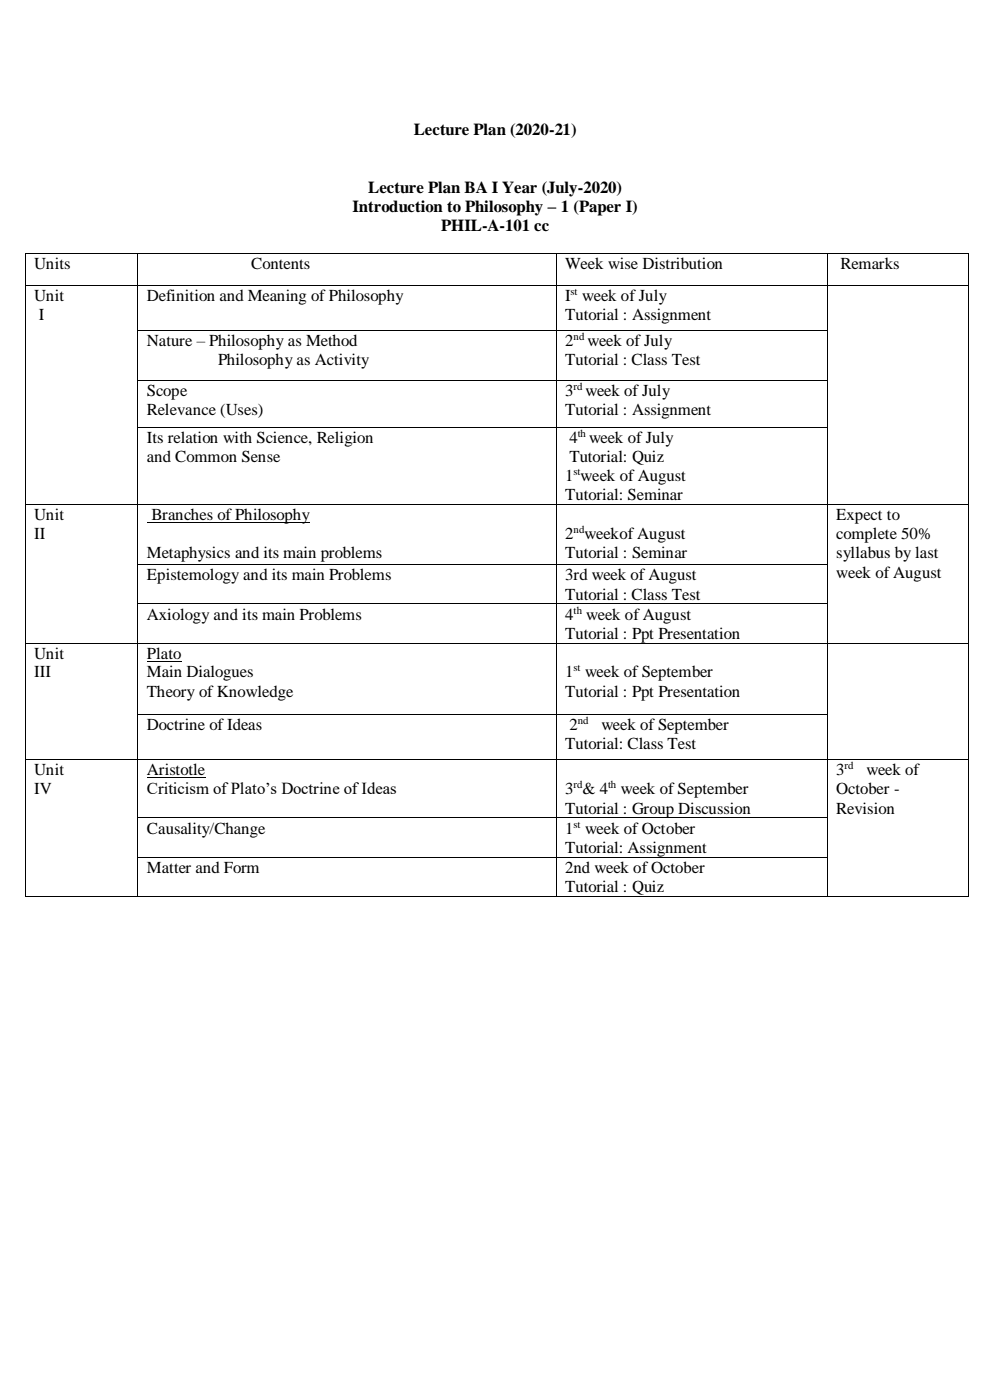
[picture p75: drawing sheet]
<svg xmlns="http://www.w3.org/2000/svg" width="210mm" height="297mm" viewBox="0 0 210 297" stroke-linecap="round" stroke-linejoin="round" font-family="sans-serif">
<defs><g id="words">
<g font-size="3.6">
<text x="87.7" y="28.7">Lecture Plan (2020-21)</text>
<text x="78.1" y="40.9">Lecture Plan BA I Year (July-2020)</text>
<text x="74.8" y="45">Introduction to Philosophy – 1 (Paper I)</text>
<text x="93.6" y="49">PHIL-A-101 cc</text>
<text x="7.3" y="57.2">Units</text>
<text x="53.3" y="57.2">Contents</text>
<text x="119.8" y="57.2">Week wise Distribution</text>
<text x="178.3" y="57.2">Remarks</text>
<text x="7.3" y="63.9">Unit</text>
<text x="31.2" y="63.9">Definition and Meaning of Philosophy</text>
<text x="119.8" y="63.9">I week of July</text>
<text x="8.2" y="67.9">I</text>
<text x="119.8" y="67.9">Tutorial : Assignment</text>
<text x="31.2" y="73.3">Nature – Philosophy as Method</text>
<text x="46.2" y="77.4">Philosophy as Activity</text>
<text x="119.8" y="73.3">2</text>
<text x="119.8" y="77.4">Tutorial : Class Test</text>
<text x="124.6" y="73.3">week of July</text>
<text x="31.2" y="83.9">Scope</text>
<text x="119.8" y="83.9">3</text>
<text x="124.2" y="83.9">week of July</text>
<text x="31.2" y="88">Relevance (Uses)</text>
<text x="119.8" y="88">Tutorial : Assignment</text>
<text x="31.2" y="93.9">Its relation with Science, Religion</text>
<text x="120.8" y="93.9">4 week of July</text>
<text x="31.2" y="98">and Common Sense</text>
<text x="120.8" y="98">Tutorial: Quiz</text>
<text x="119.8" y="102">1 week of August</text>
<text x="119.8" y="106.1">Tutorial: Seminar</text>
<text x="7.3" y="110.4">Unit</text>
<text x="32.1" y="110.4">Branches of Philosophy</text>
<text x="177.4" y="110.4">Expect to</text>
<text x="7.3" y="114.4">II</text>
<text x="31.2" y="118.5">Metaphysics and its main problems</text>
<text x="119.8" y="114.4">2 weekof August</text>
<text x="119.8" y="118.5">Tutorial : Seminar</text>
<text x="177.4" y="114.4">complete 50%</text>
<text x="177.4" y="118.5">syllabus by last</text>
<text x="31.2" y="123.1">Epistemology and its main Problems</text>
<text x="119.8" y="123.1">3rd week of August</text>
<text x="177.4" y="122.5">week of August</text>
<text x="31.2" y="131.4">Axiology and its main Problems</text>
<text x="119.8" y="127.2">Tutorial : Class Test</text>
<text x="119.8" y="131.4">4</text>
<text x="124.3" y="131.4">week of August</text>
<text x="119.8" y="135.5">Tutorial : Ppt Presentation</text>
<text x="7.3" y="139.7">Unit</text>
<text x="7.3" y="143.7">III</text>
<text x="31.2" y="139.7">Plato</text>
<text x="31.2" y="143.7">Main Dialogues</text>
<text x="119.8" y="143.7">1 week of September</text>
<text x="31.2" y="147.8">Theory of Knowledge</text>
<text x="119.8" y="147.8">Tutorial : Ppt Presentation</text>
<text x="31.2" y="154.8">Doctrine of Ideas</text>
<text x="120.8" y="154.8">2</text>
<text x="127.6" y="154.8">week of September</text>
<text x="119.8" y="158.9">Tutorial: Class Test</text>
<text x="7.3" y="164.5">Unit</text>
<text x="31.2" y="164.5">Aristotle</text>
<text x="177.4" y="164.5">3</text>
<text x="183.8" y="164.5">week of</text>
<text x="7.3" y="168.5">IV</text>
<text x="31.2" y="168.5">Criticism of Plato’s Doctrine of Ideas</text>
<text x="119.8" y="168.5">3 &amp; 4</text>
<text x="119.8" y="172.6">Tutorial : Group Discussion</text>
<text x="131.7" y="168.5">week of September</text>
<text x="177.4" y="168.5">October -</text>
<text x="177.4" y="172.6">Revision</text>
<text x="31.2" y="176.8">Causality/Change</text>
<text x="119.8" y="176.8">1 week of October</text>
<text x="31.2" y="185.1">Matter and Form</text>
<text x="119.8" y="180.9">Tutorial: Assignment</text>
<text x="119.8" y="185.1">2nd week of October</text>
<text x="119.8" y="189.2">Tutorial : Quiz</text>
</g>
<g font-size="2.3">
<text x="121" y="62.6">st</text>
<text x="121.6" y="72.1">nd</text>
<text x="121.6" y="82.7">rd</text>
<text x="122.6" y="92.7">th</text>
<text x="121.6" y="100.8">st</text>
<text x="121.6" y="113.1">nd</text>
<text x="121.6" y="130.2">th</text>
<text x="121.6" y="142.5">st</text>
<text x="122.6" y="153.5">nd</text>
<text x="121.6" y="167.3">rd</text>
<text x="129" y="167.3">th</text>
<text x="179.1" y="163.2">rd</text>
<text x="121.6" y="175.6">st</text>
</g>
</g></defs>
<g fill="#000">
<path d="M5.3 53.8h.2v.2h-.2z" fill-rule="evenodd"/>
<path d="M5.3 53.8h.2v.2h-.2z" fill-rule="evenodd"/>
<path d="M29.1 53.8h.2v.2h-.2z" fill-rule="evenodd"/>
<path d="M117.9 53.8h.2v.2h-.2z" fill-rule="evenodd"/>
<path d="M175.4 53.8h.2v.2h-.2z" fill-rule="evenodd"/>
<path d="M205.4 53.8h.2v.2h-.2z" fill-rule="evenodd"/>
<path d="M205.4 53.8h.2v.2h-.2z" fill-rule="evenodd"/>
<path d="M5.3 60.5h.2v.1h-.2z" fill-rule="evenodd"/>
<path d="M5.3 70h.2v.1h-.2z" fill-rule="evenodd"/>
<path d="M29.1 60.5h.2v.1h-.2z" fill-rule="evenodd"/>
<path d="M29.1 70h.2v.1h-.2z" fill-rule="evenodd"/>
<path d="M117.9 60.5h.2v.1h-.2z" fill-rule="evenodd"/>
<path d="M117.9 70h.2v.1h-.2z" fill-rule="evenodd"/>
<path d="M175.4 60.5h.2v.1h-.2z" fill-rule="evenodd"/>
<path d="M175.4 70h.2v.1h-.2z" fill-rule="evenodd"/>
<path d="M205.4 60.5h.2v.1h-.2z" fill-rule="evenodd"/>
<path d="M205.4 70h.2v.1h-.2z" fill-rule="evenodd"/>
<path d="M5.3 80.5h.2v.2h-.2z" fill-rule="evenodd"/>
<path d="M5.3 90.5h.2v.2h-.2z" fill-rule="evenodd"/>
<path d="M29.1 80.5h.2v.2h-.2z" fill-rule="evenodd"/>
<path d="M29.1 90.5h.2v.2h-.2z" fill-rule="evenodd"/>
<path d="M117.9 80.5h.2v.2h-.2z" fill-rule="evenodd"/>
<path d="M117.9 90.5h.2v.2h-.2z" fill-rule="evenodd"/>
<path d="M175.4 80.5h.2v.2h-.2z" fill-rule="evenodd"/>
<path d="M175.4 90.5h.2v.2h-.2z" fill-rule="evenodd"/>
<path d="M205.4 80.5h.2v.2h-.2z" fill-rule="evenodd"/>
<path d="M205.4 90.5h.2v.2h-.2z" fill-rule="evenodd"/>
<path d="M5.3 107h.2v.1h-.2z" fill-rule="evenodd"/>
<path d="M5.3 119.8h.2v.1h-.2z" fill-rule="evenodd"/>
<path d="M29.1 107h.2v.1h-.2z" fill-rule="evenodd"/>
<path d="M29.1 119.8h.2v.1h-.2z" fill-rule="evenodd"/>
<path d="M117.9 107h.2v.1h-.2z" fill-rule="evenodd"/>
<path d="M117.9 119.8h.2v.1h-.2z" fill-rule="evenodd"/>
<path d="M175.4 107h.2v.1h-.2z" fill-rule="evenodd"/>
<path d="M175.4 119.8h.2v.1h-.2z" fill-rule="evenodd"/>
<path d="M205.4 107h.2v.1h-.2z" fill-rule="evenodd"/>
<path d="M205.4 119.8h.2v.1h-.2z" fill-rule="evenodd"/>
<path d="M5.3 128.1h.2v.1h-.2z" fill-rule="evenodd"/>
<path d="M5.3 136.4h.2v.1h-.2z" fill-rule="evenodd"/>
<path d="M29.1 128.1h.2v.1h-.2z" fill-rule="evenodd"/>
<path d="M29.1 136.4h.2v.1h-.2z" fill-rule="evenodd"/>
<path d="M117.9 128.1h.2v.1h-.2z" fill-rule="evenodd"/>
<path d="M117.9 136.4h.2v.1h-.2z" fill-rule="evenodd"/>
<path d="M175.4 128.1h.2v.1h-.2z" fill-rule="evenodd"/>
<path d="M175.4 136.4h.2v.1h-.2z" fill-rule="evenodd"/>
<path d="M205.4 128.1h.2v.1h-.2z" fill-rule="evenodd"/>
<path d="M205.4 136.4h.2v.1h-.2z" fill-rule="evenodd"/>
<path d="M5.3 151.4h.2v.2h-.2z" fill-rule="evenodd"/>
<path d="M29.1 151.4h.2v.2h-.2z" fill-rule="evenodd"/>
<path d="M117.9 151.4h.2v.2h-.2z" fill-rule="evenodd"/>
<path d="M175.4 151.4h.2v.2h-.2z" fill-rule="evenodd"/>
<path d="M205.4 151.4h.2v.2h-.2z" fill-rule="evenodd"/>
<path d="M5.3 161.1h.2v.1h-.2z" fill-rule="evenodd"/>
<path d="M5.3 173.4h.2v.2h-.2z" fill-rule="evenodd"/>
<path d="M29.1 161.1h.2v.1h-.2z" fill-rule="evenodd"/>
<path d="M29.1 173.4h.2v.2h-.2z" fill-rule="evenodd"/>
<path d="M117.9 161.1h.2v.1h-.2z" fill-rule="evenodd"/>
<path d="M117.9 173.4h.2v.2h-.2z" fill-rule="evenodd"/>
<path d="M175.4 161.1h.2v.1h-.2z" fill-rule="evenodd"/>
<path d="M175.4 173.4h.2v.2h-.2z" fill-rule="evenodd"/>
<path d="M205.4 161.1h.2v.1h-.2z" fill-rule="evenodd"/>
<path d="M205.4 173.4h.2v.2h-.2z" fill-rule="evenodd"/>
<path d="M5.3 181.7h.2v.2h-.2z" fill-rule="evenodd"/>
<path d="M5.3 190h.2v.2h-.2z" fill-rule="evenodd"/>
<path d="M5.3 190h.2v.2h-.2z" fill-rule="evenodd"/>
<path d="M29.1 181.7h.2v.2h-.2z" fill-rule="evenodd"/>
<path d="M29.1 190h.2v.2h-.2z" fill-rule="evenodd"/>
<path d="M117.9 181.7h.2v.2h-.2z" fill-rule="evenodd"/>
<path d="M117.9 190h.2v.2h-.2z" fill-rule="evenodd"/>
<path d="M175.4 181.7h.2v.2h-.2z" fill-rule="evenodd"/>
<path d="M175.4 190h.2v.2h-.2z" fill-rule="evenodd"/>
<path d="M205.4 181.7h.2v.2h-.2z" fill-rule="evenodd"/>
<path d="M205.4 190h.2v.2h-.2z" fill-rule="evenodd"/>
<path d="M205.4 190h.2v.2h-.2z" fill-rule="evenodd"/>
</g>
<g fill="none" stroke="#000" stroke-width=".21">
<path d="M5.4 54v6.5M5.5 53.9h23.6M29.2 54v6.5M29.3 53.9h88.6M118 54v6.5M118.1 53.9h57.3M175.5 54v6.5M175.6 53.9h29.8M205.5 54v6.5M5.4 60.6v9.4M5.4 70.1v10.4M5.5 60.6h23.6"/>
<path d="M29.2 60.6v9.4M29.2 70.1v10.4M29.3 60.6h88.6M29.3 70h88.6M118 60.6v9.4M118 70.1v10.4M118.1 60.6h57.3M118.1 70h57.3M175.5 60.6v9.4M175.5 70.1v10.4M175.6 60.6h29.8M205.5 60.6v9.4"/>
<path d="M205.5 70.1v10.4M5.4 80.7v9.8M5.4 90.7v16.3M29.2 80.7v9.8M29.2 90.7v16.3M29.3 80.6h88.6M29.3 90.6h88.6M118 80.7v9.8M118 90.7v16.3M118.1 80.6h57.3M118.1 90.6h57.3M175.5 80.7v9.8"/>
<path d="M175.5 90.7v16.3M205.5 80.7v9.8M205.5 90.7v16.3M5.4 107.1v12.7M5.4 119.9v8.2M5.5 107.1h23.6M29.2 107.1v12.7M29.2 119.9v8.2M29.3 107.1h88.6M29.3 119.8h88.6M31.2 110.9h34.5M118 107.1v12.7"/>
<path d="M118 119.9v8.2M118.1 107.1h57.3M118.1 119.8h57.3M175.5 107.1v12.7M175.5 119.9v8.2M175.6 107.1h29.8M205.5 107.1v12.7M205.5 119.9v8.2M5.4 128.2v8.2M5.4 136.5v14.9M5.5 136.4h23.6M29.2 128.2v8.2"/>
<path d="M29.2 136.5v14.9M29.3 128.1h88.6M29.3 136.4h88.6M118 128.2v8.2M118 136.5v14.9M118.1 128.1h57.3M118.1 136.4h57.3M175.5 128.2v8.2M175.5 136.5v14.9M175.6 136.4h29.8M205.5 128.2v8.2M205.5 136.5v14.9"/>
<path d="M5.4 151.6v9.5M29.2 151.6v9.5M29.3 151.5h88.6M31.2 140.3h7.3M118 151.6v9.5M118.1 151.5h57.3M175.5 151.6v9.5M205.5 151.6v9.5M5.4 161.2v12.2M5.4 173.6v8.1M5.5 161.2h23.6M29.2 161.2v12.2"/>
<path d="M29.2 173.6v8.1M29.3 161.2h88.6M29.3 173.5h88.6M31.2 165h12.3M118 161.2v12.2M118 173.6v8.1M118.1 161.2h57.3M118.1 173.5h57.3M175.5 161.2v12.2M175.5 173.6v8.1M175.6 161.2h29.8M205.5 161.2v12.2"/>
<path d="M205.5 173.6v8.1M5.4 181.9v8.1M5.5 190.1h23.6M29.2 181.9v8.1M29.3 181.8h88.6M29.3 190.1h88.6M118 181.9v8.1M118.1 181.8h57.3M118.1 190.1h57.3M175.5 181.9v8.1M175.6 190.1h29.8M205.5 181.9v8.1"/>
</g>
<use href="#words"/>
</svg>
